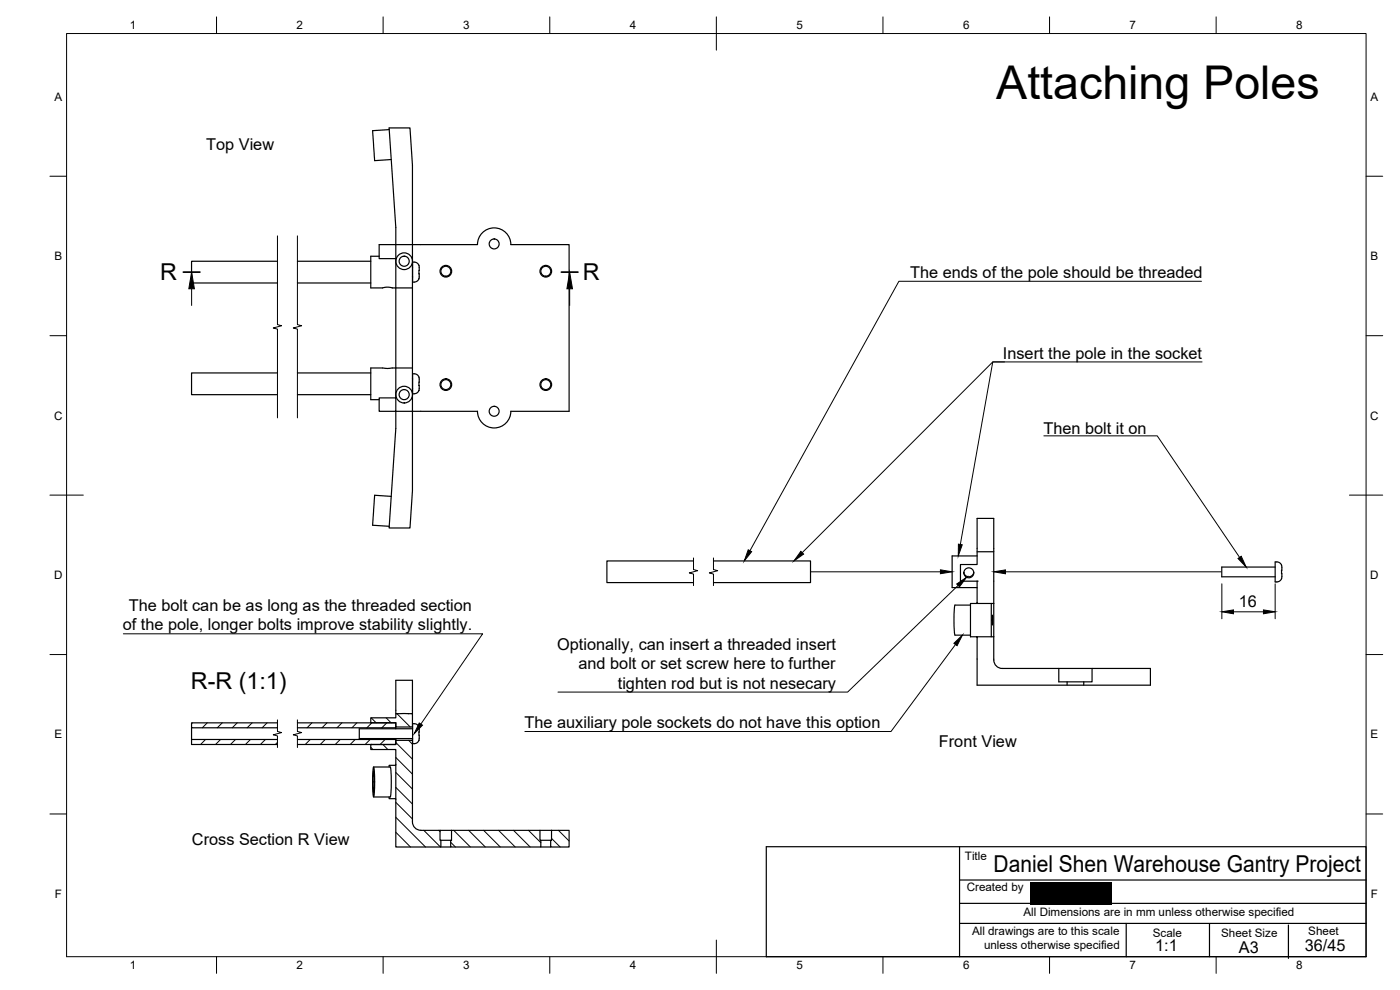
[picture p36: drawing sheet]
<svg xmlns="http://www.w3.org/2000/svg" width="420mm" height="297mm" viewBox="0 0 420 297" stroke-linecap="round" stroke-linejoin="round" font-family="sans-serif">
<defs><g id="words">
<text font-size="14" x="299" y="29.7">Attaching Poles</text>
<g font-size="7">
<text x="48" y="84.1">R</text>
<text x="174.9" y="84.1">R</text>
<text x="57.3" y="206.8">R-R (1:1)</text>
<text x="298.2" y="261.7">Daniel Shen Warehouse Gantry Project</text>
</g>
<g font-size="4.9">
<text x="61.9" y="45">Top View</text>
<text x="273.2" y="83.4">The ends of the pole should be threaded</text>
<text x="301" y="107.6">Insert the pole in the socket</text>
<text x="313.1" y="130.1">Then bolt it on</text>
<text x="38.7" y="183.2">The bolt can be as long as the threaded section</text>
<text x="371.8" y="182.1">16</text>
<text x="36.9" y="189.1">of the pole, longer bolts improve stability slightly.</text>
<text x="167.2" y="194.9">Optionally, can insert a threaded insert</text>
<text x="173.6" y="200.8">and bolt or set screw here to further</text>
<text x="185.4" y="206.6">tighten rod but is not nesecary</text>
<text x="157.4" y="218.5">The auxiliary pole sockets do not have this option</text>
<text x="281.8" y="224.1">Front View</text>
<text x="57.6" y="253.5">Cross Section R View</text>
<text x="346.7" y="285.3">1:1</text>
<text x="371.8" y="286">A3</text>
<text x="391.6" y="285.2">36/45</text>
</g>
<g font-size="3.5">
<text x="39" y="8.8">1</text>
<text x="89" y="8.8">2</text>
<text x="139" y="8.8">3</text>
<text x="189" y="8.8">4</text>
<text x="239" y="8.8">5</text>
<text x="289" y="8.8">6</text>
<text x="339" y="8.8">7</text>
<text x="389" y="8.8">8</text>
<text x="16.3" y="30.2">A</text>
<text x="411.3" y="30.2">A</text>
<text x="16.3" y="78">B</text>
<text x="411.3" y="78">B</text>
<text x="16.2" y="125.9">C</text>
<text x="411.2" y="125.9">C</text>
<text x="16.2" y="173.7">D</text>
<text x="411.2" y="173.7">D</text>
<text x="16.3" y="221.6">E</text>
<text x="411.3" y="221.6">E</text>
<text x="289.6" y="258">Title</text>
<text x="16.4" y="269.4">F</text>
<text x="290.1" y="267.3">Created by</text>
<text x="411.4" y="269.4">F</text>
<text x="307.2" y="274.9">All Dimensions are in mm unless otherwise specified</text>
<text x="291.7" y="280.6">All drawings are to this scale</text>
<text x="346" y="281.2">Scale</text>
<text x="366.5" y="281">Sheet Size</text>
<text x="392.6" y="280.7">Sheet</text>
<text x="295.3" y="284.8">unless otherwise specified</text>
<text x="39" y="290.8">1</text>
<text x="89" y="290.8">2</text>
<text x="139" y="290.8">3</text>
<text x="189" y="290.8">4</text>
<text x="239" y="290.8">5</text>
<text x="289" y="290.8">6</text>
<text x="339" y="290.8">7</text>
<text x="389" y="290.8">8</text>
</g>
</g></defs>
<g fill="none" stroke="#000" stroke-width=".36">
<path d="M116.8 38.9l-5 .3 .1 1.3 .5 7.7 5-.3M83.2 78.4h-25.7v6.5h25.7M89.3 78.4h22M113.8 76.9h-2.5v9.5h3.5l1.2-.2 1.7 .2h6.1M118.8 77.6h-5v-4.2h29.5a5 5 0 0 1 5-5 5 5 0 0 1 5 5h17.5v50h-17.5l-.1 .9a5 5 0 0 1-5.3 4.1 5 5 0 0 1-4.6-5h-19.5v23.8l-.8 11.2h-6.2l2-29.8v-5.2h5v-73.8l-.8-11.2h-6.2l2 29.8v55.2h-5v-4h5M123.8 78.6l1.2 .2 .7 .8v4a1.41 1.41 0 0 1-1.9 .9zM89.3 84.9h22M123.8 80.2h.1M123.8 83.1h.1M83.2 111.9h-25.7v6.5h25.7M89.3 111.9h22M89.3 118.4h22"/>
<path d="M123.8 110.4h-12.5v9.5h2.5M123.8 113.7h.1M123.8 116.6h.1M125.7 117.1a1.41 1.41 0 0 1-1.9 .9v-5.7a1.37 1.37 0 0 1 1.9 .9v4M117.4 148.9l-5-.3-.5 7.7-.1 1.3 5 .3M208.1 168.3h-26v6.5h26M214.1 168.3h29.1v6.5h-29.1M289.3 171.7l.3 .8 1 .5 1.1-.3 .5-1M293.2 166.8h-7.5v9.5h7.5M293.2 165.6h5M382.7 170.1h-16v3h16M383.2 168.6h-.5v6h.5"/>
<path d="M383.2 168.6l1 .4 .4 .6M384.6 169.6v4M384.6 169.6h.1M384.6 173.6h.1M384.6 173.6l-.7 .8-.7 .2M291.3 181.6h-4.7l-.3 4.5 .3 4.4 4.7 .1M293.2 180.9v-6.5h-5v-5h5v-13.9h5v25.6M293.3 191.2l-.2-.1 .2 .2M293.3 180.8l-.2 .2 .2-.1M297.5 181.1v10M297.8 184.6v2.9zM298.2 191.1v3.7a8.2 8.2 0 0 0 .6 4.8 2.5 2.5 0 0 0 2 1h44.4v5h-52v-14.4"/>
<path d="M298.2 181.1h-6.9v10h6.9M298.2 181.1v10M57.5 218.4v3.5M83.2 216.9h-25.7v1.5h25.7M89.3 216.9h29.5v1.5h-29.5M111.3 215.4h7.5v-1.3h5v4h-5v-1.2h-7.5zM111.3 216.9h.1M118.8 218.4v.3M118.8 214.1v-10h5v10M123.8 218.1v.6h-16v2.9h16v.5M123.8 217.1l1.2 .2 .7 .8v4a1.38 1.38 0 0 1-1.9 .9zM317.8 200.6v4h9.9v-4"/>
<path d="M320.3 204.6v1M325.2 204.6v1M83.2 221.9h-25.7v1.5h25.7M89.3 221.9h29.5v1.5h-29.5M112.1 230.1h5l.3 4.5-.3 4.5h-5M112.1 230.1l.3 4.5-.3 4.5-.3-4.5zM112.1 231.4l.3 3.2-.3 3.3-.2-3.3zM116.8 239.1v.5h1.9l.1 .3M118.8 221.6v.3M118.8 229.4l-.1 .2h-1.9v.5M126.3 249.1a2.51 2.51 0 0 1-2.5-2.5v-24.5h-5v1.3h-7.5v1.5h7.5v29.2h13.5v-2h-.2v-3h-5.8M132.1 249.1h3.4"/>
<path d="M132.3 252.1h3M132.3 254.1h3M135.5 249.1h26.6v3h.2v2h-27v-2h.2zM162.1 249.1h3.4M162.3 252.1h3M162.3 254.1h3M165.5 249.1h5.3v5h-5.5v-2h.2zM230 254h180v33h-180zM288 254v33M288 277.1h122M288 264h122M288 271h21.1"/>
<path d="M333.6 271h76.4M338 277.1v9.9M363 277.2v9.8M386.7 277.5v10.1"/>
<circle cx="121.3" cy="78.4" r="1.51"/>
<circle cx="121.3" cy="78.4" r="2.51"/>
<circle cx="148.3" cy="73.2" r="1.49"/>
<circle cx="133.8" cy="81.4" r="1.75"/>
<circle cx="133.8" cy="81.4" r="1.49"/>
<circle cx="163.8" cy="81.4" r="1.75"/>
<circle cx="163.8" cy="81.4" r="1.49"/>
<circle cx="121.3" cy="118.4" r="1.51"/>
<circle cx="121.3" cy="118.4" r="2.51"/>
<circle cx="133.8" cy="115.4" r="1.75"/>
<circle cx="133.8" cy="115.4" r="1.49"/>
<circle cx="163.8" cy="115.4" r="1.75"/>
<circle cx="163.8" cy="115.4" r="1.49"/>
<circle cx="148.3" cy="123.4" r="1.49"/>
<circle cx="290.8" cy="171.9" r="1.49"/>
</g>
<g fill="#000">
<circle cx="293.2" cy="174.4" r=".18"/>
<circle cx="111.3" cy="223.4" r=".18"/>
</g>
<g fill="none" stroke="#000" stroke-width=".3">
<path d="M20 10.1h390v276.9h-390zM65 5.1v5M115 5.1v5M165 5.1v5M215 5.1v10M265 5.1v5M315 5.1v5M365 5.1v5M15 52.9h5M410 52.9h5M83.3 70.8v26.6l1.2 .3-2.5 .7 1.3 .3v26.7M89.3 70.8v26.6l1.2 .3-2.5 .7 1.3 .3v26.7"/>
<path d="M57.5 86.6v5.1M171 86.6v5.1M360.6 84.4h-90.8l-44.7 80.9M15 100.7h5M301.5 108.6h-3.6l-9.7 54.8M360.8 108.6h-62.9l-57.2 57.2M410 100.7h5M313.3 130.8h34l24.7 36.4M15 148.6h10M405 148.6h10M208.1 167.4v3.5l1.3 .3-2.5 .7 1.2 .3v3.5M214.1 167.4v3.5l1.3 .3-2.5 .7 1.2 .3v3.5"/>
<path d="M243.2 171.6h39M287.5 175.6l-33.1 32.1h-87M301.8 171.6h64.6M366.7 175.2v10.5M382.7 175.2v10.5M15 196.4h5M37 190.2h107.8l-18.5 27.1M286.8 193.4l-19.4 26.1h-109.9M370.2 183.6h9M410 196.4h5M57.7 216.9l-.2 .2M62.2 216.9l-1.5 1.5"/>
<path d="M66.7 216.9l-1.5 1.5M71.2 216.9l-1.5 1.5M75.7 216.9l-1.5 1.5M80.2 216.9l-1.5 1.5M83.3 216v3.5l1.2 .3-2.5 .7 1.3 .3v3.5M83.3 218.3l-.2 .1M89.3 216v3.5l1.2 .3-2.5 .7 1.3 .3v3.5M93.6 216.9l-1.5 1.5M98.1 216.9l-1.5 1.5M102.6 216.9l-1.5 1.5M107.1 216.9l-1.5 1.5M111.4 215.4l1.5 1.5"/>
<path d="M111.6 216.9l-1.5 1.5M115.9 215.4l1.5 1.5M116.1 216.9l-1.5 1.5M119.1 214.1l4 4M123.6 214.1l.2 .2M61.7 221.9l-1.5 1.5M66.2 221.9l-1.5 1.5M70.7 221.9l-1.5 1.5M75.2 221.9l-1.5 1.5M79.7 221.9l-1.6 1.5M83.3 222.7l-.7 .7M93.1 221.9l-1.5 1.5"/>
<path d="M97.6 221.9l-1.5 1.5M102.1 221.9l-1.5 1.5M106.6 221.9l-1.5 1.5M111.1 221.9l-1.5 1.5M111.3 224.2l.6 .7M114.9 223.4l1.5 1.5M115.6 221.9l-1.5 1.5M118.8 223.1l-.2 .3M118.8 236.2l5 5M118.8 231.8l5 5M118.8 227.3l5 5M118.8 222.8l5 5"/>
<path d="M122.6 222.1l1.2 1.2M15 244.2h5M118.8 249.7l4.4 4.4M118.8 245.2l8.9 8.9M118.8 240.7l5 5M127.2 249.1l5 5M131.7 249.1l.4 .4M135.3 252.7l1.4 1.4M136.2 249.1l5 5M140.7 249.1l4.9 5M145.1 249.1l5 5M149.6 249.1l5 5"/>
<path d="M154.1 249.1l5 5M158.6 249.1l3.7 3.7M165.5 251.6l2.6 2.5M167.6 249.1l3.2 3.2M410 244.2h5M65 287v5M115 287v5M165 287v5M215 282.1v9.9M265 287v5M315 287v5M365 287v5"/>
</g>
<path d="M55 81.6h5M168.5 81.6h5" fill="none" stroke="#000" stroke-width=".51"/>
<g fill="#000" stroke="#000" stroke-width=".3">
<path d="M57.5 81.6l.8 5h-1.6zM171 81.6l.8 5h-1.7zM224.6 165l1 .5-2.2 2.8zM240.3 165.4l.9 .9-2.9 2zM282.2 171l3.5 .6-3.5 .5zM287.1 175.2l3-2-2.1 2.9zM287.6 163.3l1.2 .2-1.2 3.3zM298.2 171.6l3.6-.6v1.2zM371.5 167.6l1-.7 1.5 3.2zM286.3 193l2.5-2.5-1.6 3.2zM366.7 183.6l3.5-.6v1.2zM379.2 183l3.5 .6-3.5 .6z"/>
<path d="M125.8 216.9l1 .7-2.5 2.5z"/>
</g>
<path d="M309.1 264.6h24.5v6.7h-24.5z" fill-rule="evenodd" fill="#000"/>
<use href="#words"/>
</svg>
